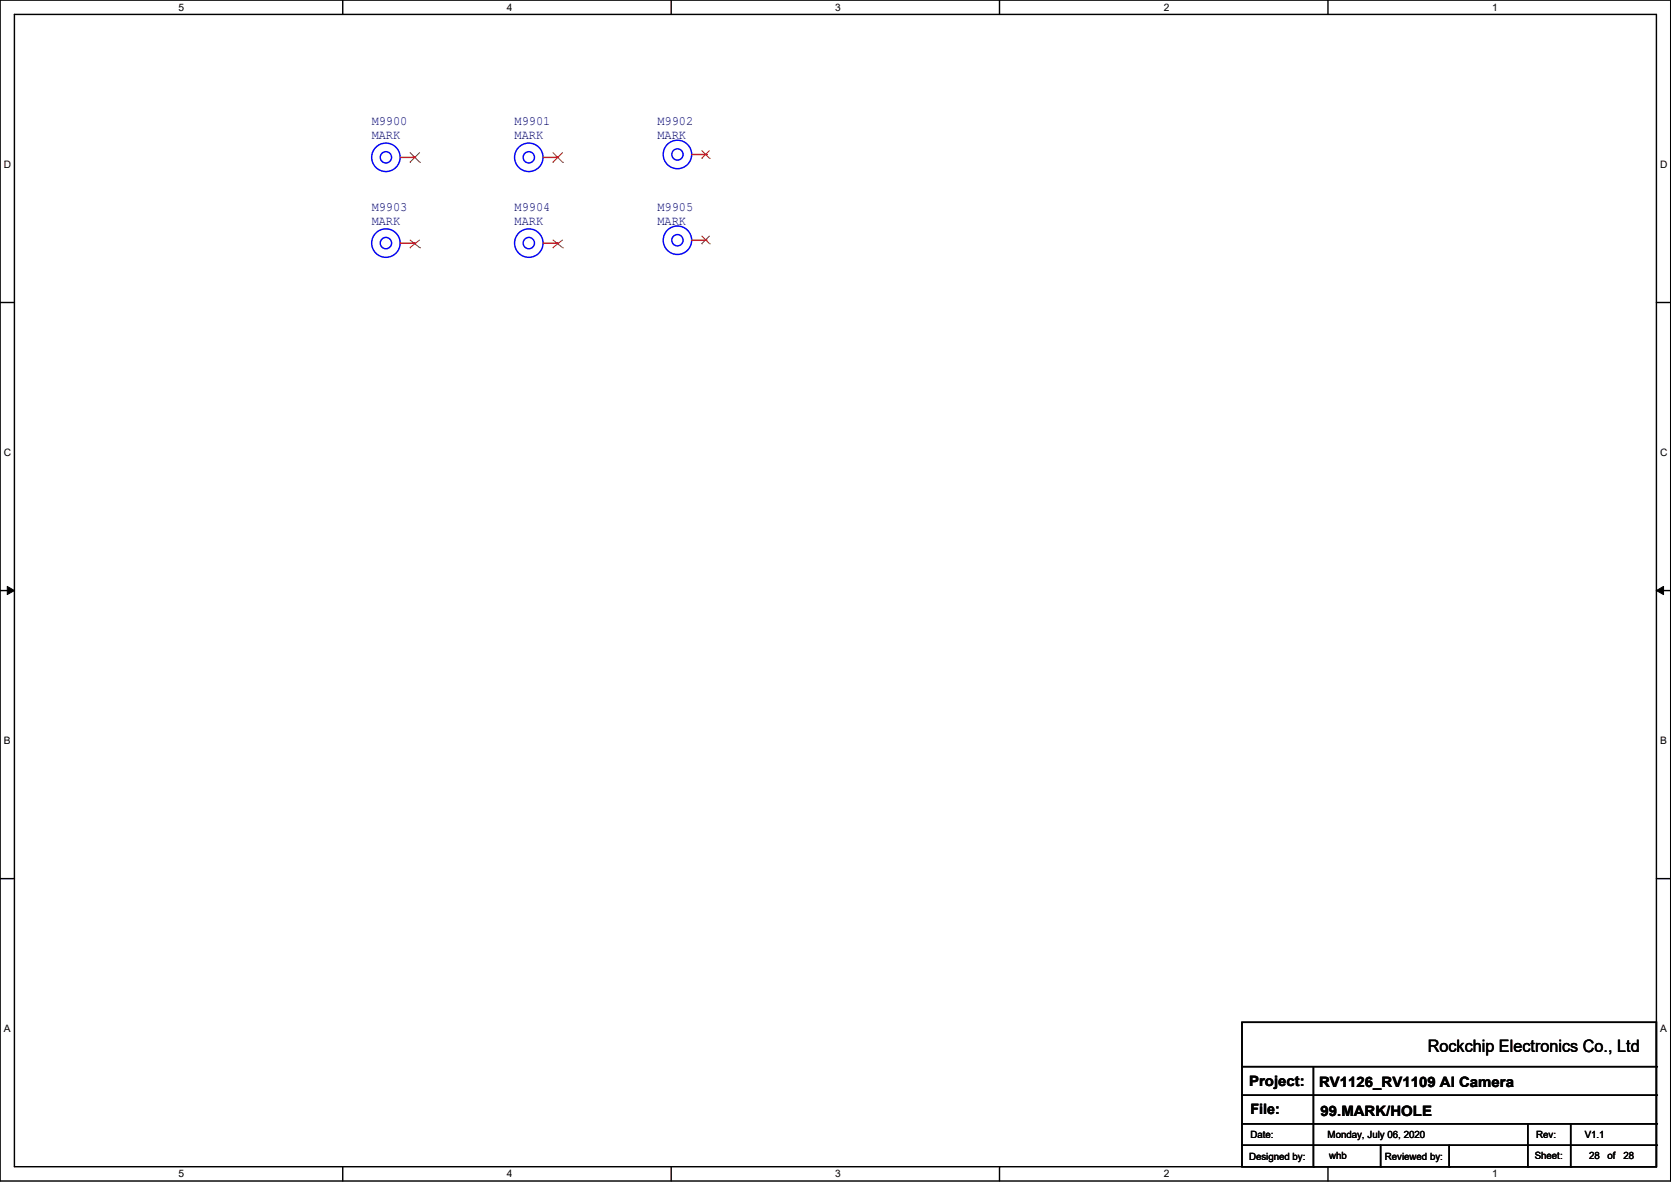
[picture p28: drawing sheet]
<svg xmlns="http://www.w3.org/2000/svg" width="297mm" height="210mm" viewBox="0 0 297 210" stroke-linecap="round" stroke-linejoin="round" font-family="sans-serif">
<defs><g id="words">
<text font-size="3" x="253.8" y="186.9">Rockchip Electronics Co., Ltd</text>
<g font-size="2.5">
<text x="222" y="192.9">Project:</text>
<text x="222.3" y="198">File:</text>
<text x="234.5" y="193.1">RV1126_RV1109 AI Camera</text>
<text x="234.7" y="198.2">99.MARK/HOLE</text>
</g>
<g font-size="2.3" fill="#000080">
<text x="66.1" y="22.2">M9900</text>
<text x="91.5" y="22.2">M9901</text>
<text x="116.9" y="22.2">M9902</text>
<text x="66.1" y="24.7">MARK</text>
<text x="91.5" y="24.7">MARK</text>
<text x="116.9" y="24.7">MARK</text>
<text x="66.1" y="37.4">M9903</text>
<text x="66.1" y="39.9">MARK</text>
<text x="91.5" y="37.4">M9904</text>
<text x="91.5" y="39.9">MARK</text>
<text x="116.9" y="37.4">M9905</text>
<text x="116.9" y="39.9">MARK</text>
</g>
<g font-size="1.8">
<text x="31.7" y="1.9">5</text>
<text x="90.1" y="1.9">4</text>
<text x="148.5" y="1.9">3</text>
<text x="206.8" y="1.9">2</text>
<text x="265.2" y="1.9">1</text>
<text x=".7" y="29.8">D</text>
<text x="295.1" y="29.8">D</text>
<text x=".7" y="81">C</text>
<text x="295.1" y="81">C</text>
<text x=".7" y="132.1">B</text>
<text x="295.1" y="132.1">B</text>
<text x=".7" y="183.3">A</text>
<text x="295.1" y="183.3">A</text>
<text x="222.3" y="202.3">Date:</text>
<text x="236" y="202.3">Monday, July 06, 2020</text>
<text x="273" y="202.3">Rev:</text>
<text x="281.7" y="202.3">V1.1</text>
<text x="31.7" y="209.2">5</text>
<text x="90.1" y="209.2">4</text>
<text x="148.5" y="209.2">3</text>
<text x="206.8" y="209.2">2</text>
<text x="222" y="206.1">Designed by:</text>
<text x="236.2" y="205.8">whb</text>
<text x="246.1" y="206.1">Reviewed by:</text>
<text x="265.2" y="209.2">1</text>
<text x="272.8" y="205.8">Sheet:</text>
<text x="282.4" y="205.8">28</text>
<text x="285.7" y="205.8">of</text>
<text x="288.5" y="205.8">28</text>
</g>
</g></defs>
<path d="M0 0h296.9v209.8h-296.9zM2.6 2.6h291.8v204.7h-291.8z" fill="none" stroke="#000" stroke-width=".25"/>
<g fill="#fff">
<path d="M31.7 .3h1v2h-1z"/>
<path d="M31.7 207.5h1v2.1h-1z"/>
</g>
<path d="M60.9 0v2.6M60.9 207.3v2.5" fill="none" stroke="#000" stroke-width=".25"/>
<g fill="#fff">
<path d="M90.1 .3h1v2h-1z"/>
<path d="M90.1 207.5h1v2.1h-1z"/>
</g>
<path d="M119.3 0v2.6M119.3 207.3v2.5" fill="none" stroke="#000" stroke-width=".25"/>
<g fill="#fff">
<path d="M148.5 .3h1v2h-1z"/>
<path d="M148.5 207.5h1v2.1h-1z"/>
</g>
<path d="M177.7 0v2.6M177.7 207.3v2.5" fill="none" stroke="#000" stroke-width=".25"/>
<g fill="#fff">
<path d="M206.8 .3h1v2h-1z"/>
<path d="M206.8 207.5h1v2.1h-1z"/>
</g>
<path d="M236 0v2.6M236 207.3v2.5" fill="none" stroke="#000" stroke-width=".25"/>
<g fill="#fff">
<path d="M265.2 .3h1v2h-1z"/>
<path d="M265.2 207.5h1v2.1h-1z"/>
<path d="M.7 28.2h1.2v2h-1.2z"/>
<path d="M295 28.2h1.3v2h-1.3z"/>
<path d="M.7 79.3h1.2v2.1h-1.2z"/>
<path d="M295 79.3h1.3v2.1h-1.3z"/>
</g>
<path d="M0 53.7h2.6M294.4 53.7h2.5" fill="none" stroke="#000" stroke-width=".25"/>
<g fill="#fff">
<path d="M.7 130.5h1.2v2h-1.2z"/>
<path d="M295 130.5h1.2v2h-1.2z"/>
</g>
<path d="M0 104.9h2.6M294.4 104.9h2.5" fill="none" stroke="#000" stroke-width=".25"/>
<path d="M1.3 104.2l1.3 .7-1.3 .7zM294.4 104.9l1.3-.7v1.4z" fill="#000" stroke="#000" stroke-width=".18"/>
<g fill="#fff">
<path d="M.7 181.7h1.2v2h-1.2z"/>
<path d="M295 181.7h1.2v2h-1.2z"/>
</g>
<g fill="none" stroke="#000" stroke-width=".25">
<path d="M0 156.1h2.6M294.4 156.1h2.5M220.7 181.6h73.7v25.7h-73.7zM220.7 189.5h73.7M220.7 194.6h73.7M220.7 199.7h73.7M233.4 189.5v17.8M271.5 199.7v7.6M279.2 199.7v7.6M294.4 189.5h.1M294.4 194.6h.1M294.4 199.7h.1"/>
<path d="M220.7 203.5h73.7M233.4 207.3h.1M245.4 207.3h.1M245.4 203.5v3.8M257.6 207.3h.1M257.6 203.5v3.8M271.5 207.3h.1M279.2 207.3h.1M294.4 203.5h.1"/>
</g>
<g fill="none" stroke="#00f" stroke-width=".25">
<circle cx="68.6" cy="28" r="2.53"/>
<circle cx="68.6" cy="28" r="1.01"/>
<circle cx="94" cy="28" r="2.53"/>
<circle cx="94" cy="28" r="1.01"/>
<circle cx="120.4" cy="27.4" r="2.53"/>
<circle cx="120.4" cy="27.4" r="1.01"/>
<circle cx="68.6" cy="43.2" r="2.53"/>
<circle cx="68.6" cy="43.2" r="1.01"/>
<circle cx="94" cy="43.2" r="2.53"/>
<circle cx="94" cy="43.2" r="1.01"/>
<circle cx="120.4" cy="42.7" r="2.53"/>
<circle cx="120.4" cy="42.7" r="1.01"/>
</g>
<path d="M71.1 28h2.6M73.7 28h.1M96.5 28h2.6M99.1 28h.1M123 27.5h2.5M125.5 27.5h.1M71.1 43.2h2.6M73.7 43.2h.1M96.5 43.2h2.6M99.1 43.2h.1M123 42.7h2.5M125.5 42.7h.1" fill="none" stroke="#f00" stroke-width=".25"/>
<g fill="none" stroke="#804000" stroke-width=".18">
<path d="M72.8 28.8h.1M72.8 27.1l1.8 1.7M74.6 28.8h.1M74.6 27.1l-1.8 1.7M98.2 28.8h.1M98.2 27.1l1.8 1.7M100 28.8h.1M100 27.1l-1.8 1.7M124.7 28.1h.1M124.7 26.7l1.4 1.4M126.1 28.1h.1M126.1 26.7l-1.4 1.4"/>
<path d="M72.8 44h.1M72.8 42.6l1.8 1.4M74.6 44h.1M74.6 42.6l-1.8 1.4M98.2 44h.1M98.2 42.6l1.8 1.4M100 44h.1M100 42.6l-1.8 1.4M124.7 43.3h.1M124.7 41.9l1.4 1.4M126.1 43.3h.1M126.1 41.9l-1.4 1.4"/>
</g>
<use href="#words"/>
</svg>
